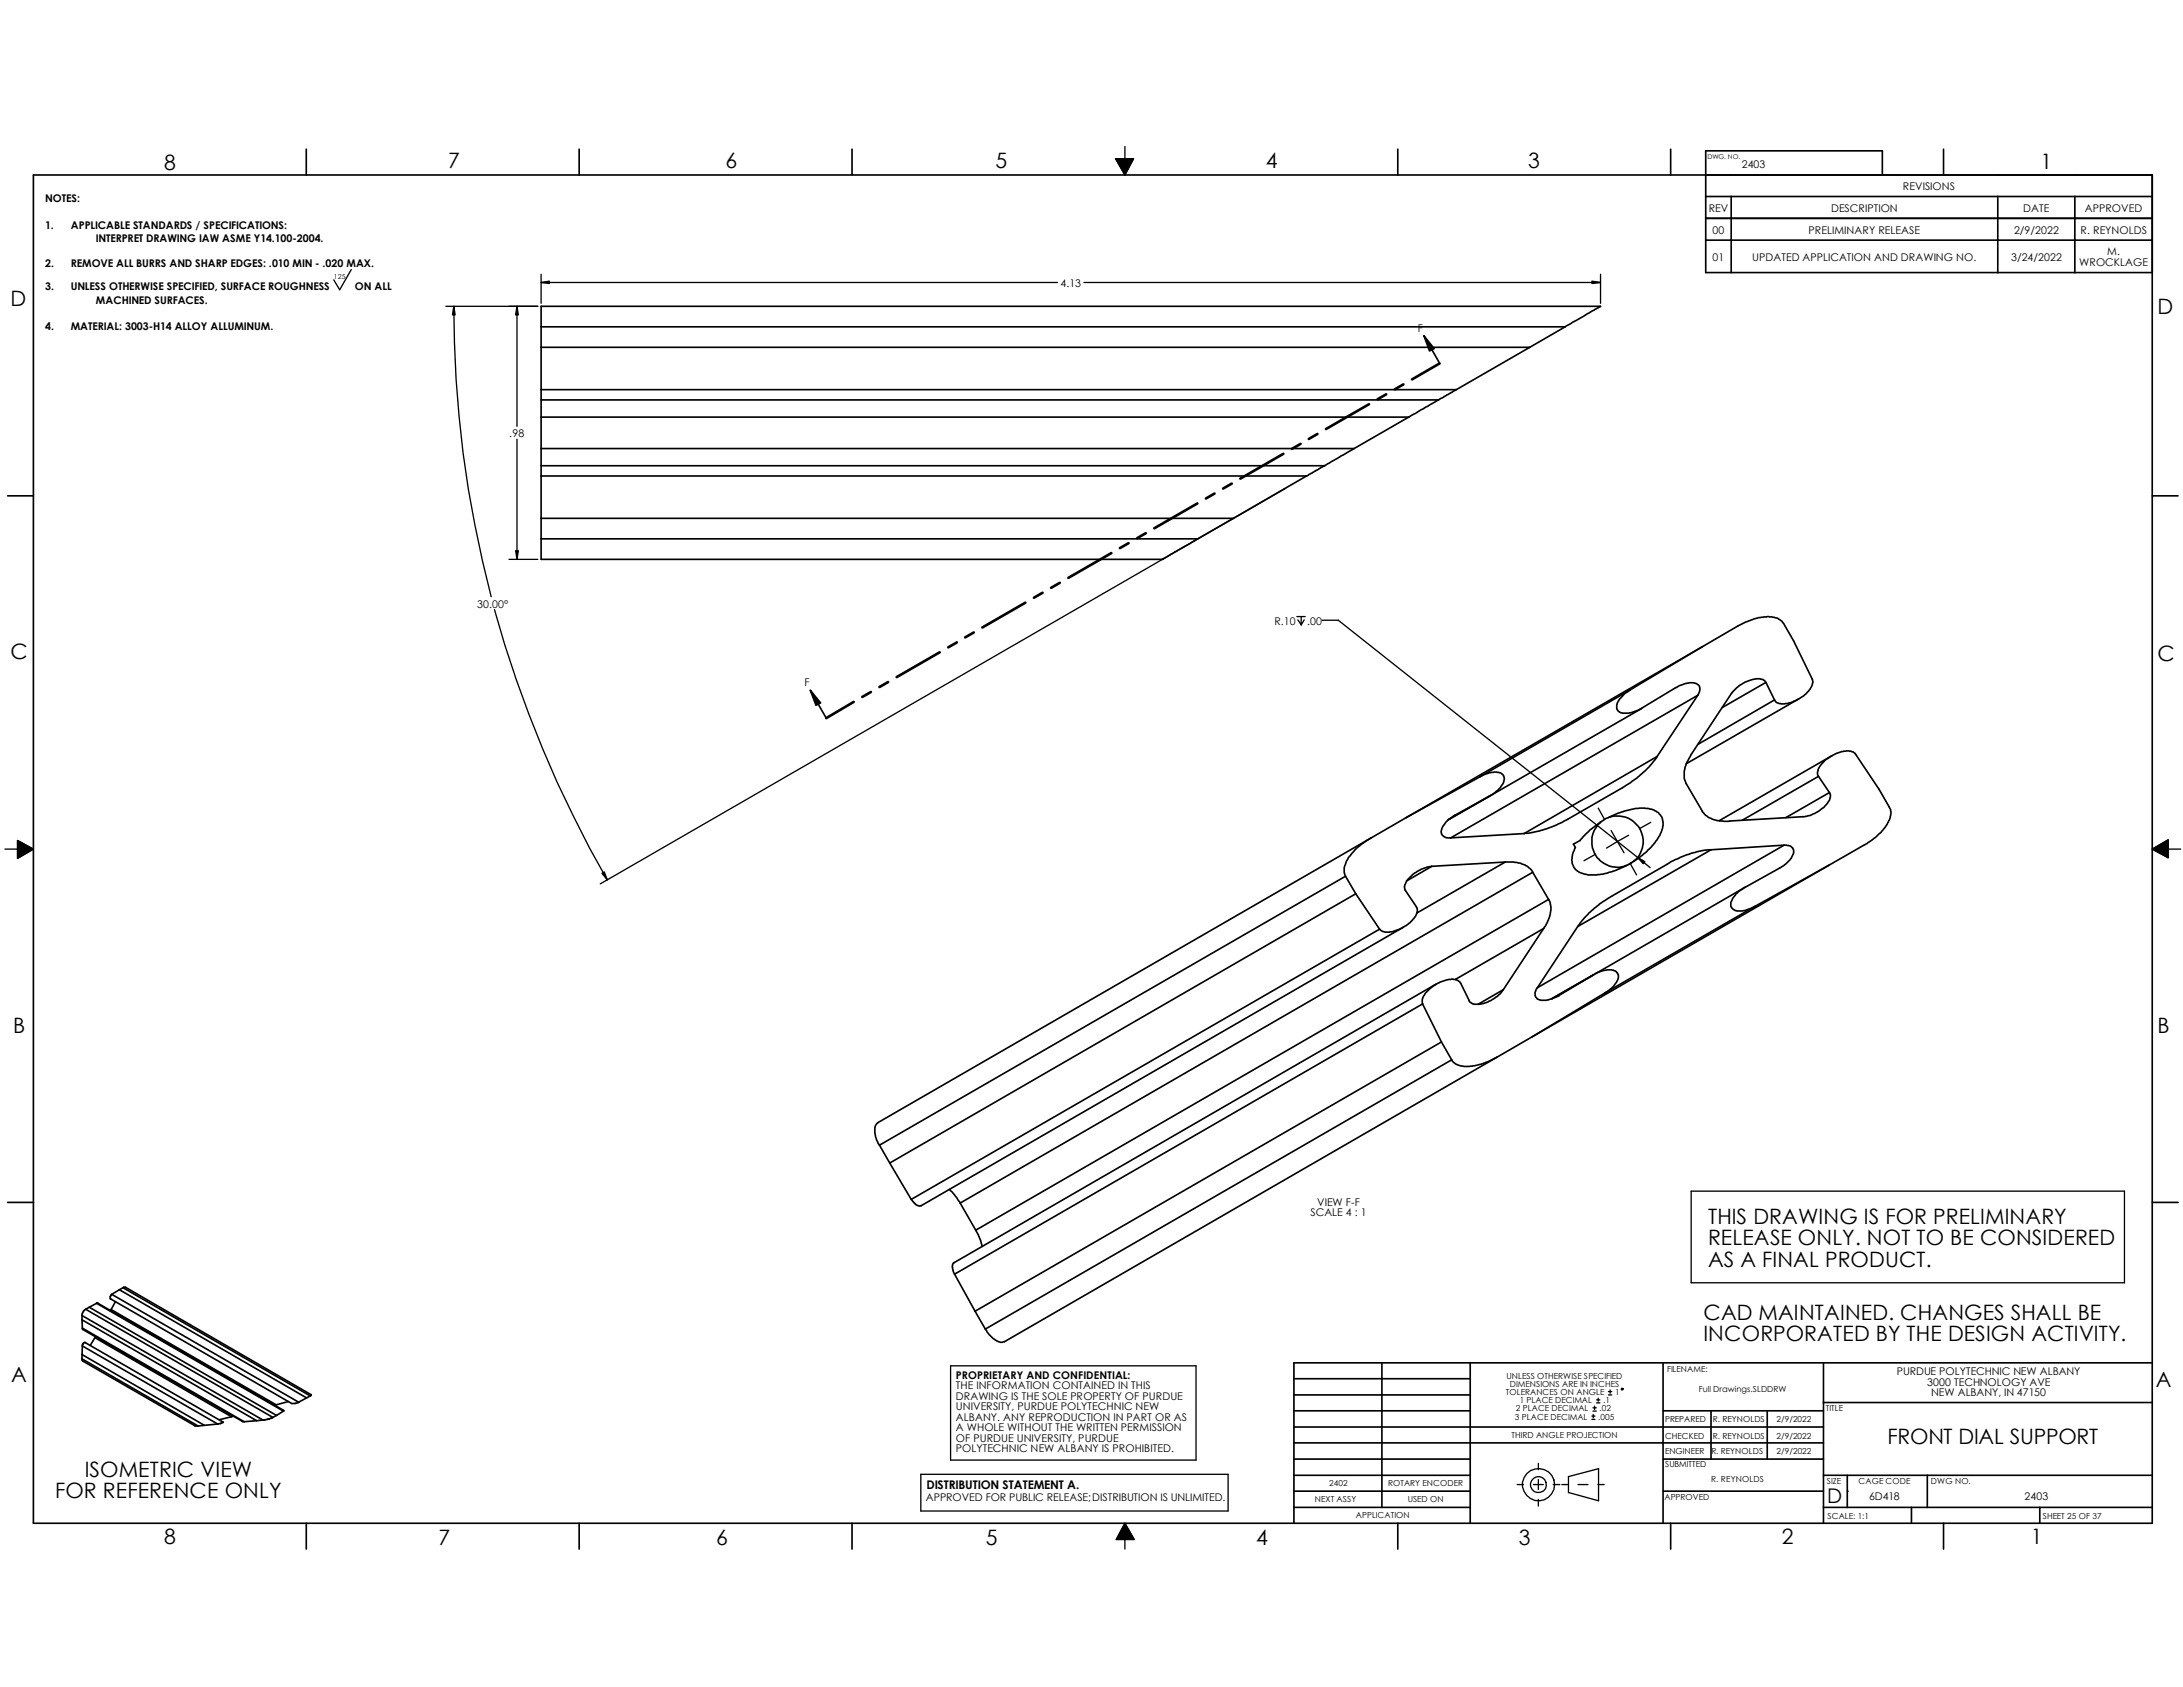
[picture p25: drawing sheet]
<svg xmlns="http://www.w3.org/2000/svg" width="279mm" height="216mm" viewBox="0 0 279 216" stroke-linecap="round" stroke-linejoin="round" font-family="sans-serif">
<defs><g id="words">
<g font-size="2.7">
<text x="21" y="21.7">8</text>
<text x="57.4" y="21.5">7</text>
<text x="92.9" y="21.5">6</text>
<text x="127.4" y="21.5">5</text>
<text x="162" y="21.5">4</text>
<text x="195.6" y="21.5">3</text>
<text x="261.2" y="21.6">1</text>
<text x="1.4" y="39.1">D</text>
<text x="276.1" y="40.1">D</text>
<text x="1.4" y="84.3">C</text>
<text x="276.1" y="84.5">C</text>
<text x="1.7" y="132.2">B</text>
<text x="276.1" y="132.2">B</text>
<text x="218.6" y="156.6">THIS DRAWING IS FOR PRELIMINARY</text>
<text x="218.6" y="159.4">RELEASE ONLY. NOT TO BE CONSIDERED</text>
<text x="218.6" y="162.1">AS A FINAL PRODUCT.</text>
<text x="218" y="168.9">CAD MAINTAINED. CHANGES SHALL BE</text>
<text x="218" y="171.6">INCORPORATED BY THE DESIGN ACTIVITY.</text>
<text x="1.4" y="176.8">A</text>
<text x="275.9" y="177.5">A</text>
<text x="241.6" y="184.8">FRONT DIAL SUPPORT</text>
<text x="7.1" y="191.7">FOR REFERENCE ONLY</text>
<text x="10.8" y="189">ISOMETRIC VIEW</text>
<text x="21" y="197.6">8</text>
<text x="56.1" y="197.8">7</text>
<text x="91.7" y="197.8">6</text>
<text x="126.2" y="197.8">5</text>
<text x="160.8" y="197.8">4</text>
<text x="194.4" y="197.8">3</text>
<text x="228" y="197.6">2</text>
<text x="259.9" y="197.6">1</text>
</g>
<text font-size="2.6" x="233.8" y="192.4">D</text>
<text font-size="1.5" x="118.6" y="190.6">DISTRIBUTION STATEMENT A.</text>
<g font-size="1.4">
<text x="222.9" y="21.5">2403</text>
<text x="5.8" y="25.9">NOTES:</text>
<text x="5.8" y="29.3">1.</text>
<text x="9.1" y="29.3">APPLICABLE STANDARDS / SPECIFICATIONS:</text>
<text x="218.7" y="27.1">REV</text>
<text x="219.2" y="29.9">00</text>
<text x="231.5" y="29.9">PRELIMINARY RELEASE</text>
<text x="234.4" y="27.1">DESCRIPTION</text>
<text x="243.5" y="24.3">REVISIONS</text>
<text x="257.8" y="29.9">2/9/2022</text>
<text x="259" y="27.1">DATE</text>
<text x="266.3" y="29.9">R. REYNOLDS</text>
<text x="266.8" y="27.1">APPROVED</text>
<text x="5.8" y="34.2">2.</text>
<text x="9.1" y="34.2">REMOVE ALL BURRS AND SHARP EDGES: .010 MIN - .020 MAX.</text>
<text x="12.3" y="31">INTERPRET DRAWING IAW ASME Y14.100-2004.</text>
<text x="219.2" y="33.4">01</text>
<text x="224.3" y="33.4">UPDATED APPLICATION AND DRAWING NO.</text>
<text x="257.4" y="33.4">3/24/2022</text>
<text x="266.1" y="34">WROCKLAGE</text>
<text x="269.7" y="32.7">M.</text>
<text x="5.8" y="37.2">3.</text>
<text x="9.1" y="37.2">UNLESS OTHERWISE SPECIFIED, SURFACE ROUGHNESS</text>
<text x="12.3" y="38.9">MACHINED SURFACES.</text>
<text x="45.4" y="37.2">ON ALL</text>
<text x="135.7" y="36.7">4.13</text>
<text x="5.8" y="42.2">4.</text>
<text x="9.1" y="42.2">MATERIAL: 3003-H14 ALLOY ALLUMINUM.</text>
<text x="181.5" y="42.5">F</text>
<text x="65.2" y="56">.98</text>
<text x="61.1" y="77.8">30.00°</text>
<text x="163.1" y="79.9">R.10</text>
<text x="167.3" y="79.9">.00</text>
<text x="103" y="87.8">F</text>
<text x="167.7" y="155.7">SCALE 4 : 1</text>
<text x="168.6" y="154.3">VIEW F-F</text>
<text x="122.3" y="176.4">PROPRIETARY AND CONFIDENTIAL:</text>
<text x="122.3" y="177.8">THE INFORMATION CONTAINED IN THIS</text>
<text x="122.3" y="179.1">DRAWING IS THE SOLE PROPERTY OF PURDUE</text>
<text x="242.8" y="176">PURDUE POLYTECHNIC NEW ALBANY</text>
<text x="246.7" y="177.3">3000 TECHNOLOGY AVE</text>
<text x="247.2" y="178.7">NEW ALBANY, IN 47150</text>
<text x="122.3" y="180.5">UNIVERSITY, PURDUE POLYTECHNIC NEW</text>
<text x="122.3" y="181.8">ALBANY. ANY REPRODUCTION IN PART OR AS</text>
<text x="122.3" y="183.2">A WHOLE WITHOUT THE WRITTEN PERMISSION</text>
<text x="122.3" y="184.5">OF PURDUE UNIVERSITY, PURDUE</text>
<text x="122.3" y="185.9">POLYTECHNIC NEW ALBANY IS PROHIBITED.</text>
<text x="239.2" y="192">6D418</text>
<text x="259.1" y="192">2403</text>
<text x="118.5" y="192.2">APPROVED FOR PUBLIC RELEASE;DISTRIBUTION IS UNLIMITED.</text>
</g>
<g font-size="1.1">
<text x="192.7" y="178.5">TOLERANCES ON ANGLE</text>
<text x="192.8" y="176.4">UNLESS OTHERWISE SPECIFIED</text>
<text x="193.3" y="177.5">DIMENSIONS ARE IN INCHES</text>
<text x="194.5" y="179.6">1 PLACE DECIMAL</text>
<text x="205.2" y="179.6">.1</text>
<text x="206.7" y="178.5">1</text>
<text x="213.4" y="175.6">FILENAME:</text>
<text x="217.4" y="178.1">Full Drawings.SLDDRW</text>
<text x="193.5" y="184.1">THIRD ANGLE PROJECTION</text>
<text x="193.9" y="181.7">3 PLACE DECIMAL</text>
<text x="194" y="180.6">2 PLACE DECIMAL</text>
<text x="204.6" y="181.7">.005</text>
<text x="204.7" y="180.6">.02</text>
<text x="213.1" y="182">PREPARED</text>
<text x="213.1" y="184.1">CHECKED</text>
<text x="219.2" y="182">R. REYNOLDS</text>
<text x="219.2" y="184.1">R. REYNOLDS</text>
<text x="227.4" y="182">2/9/2022</text>
<text x="227.4" y="184.1">2/9/2022</text>
<text x="233.7" y="180.6">TITLE</text>
<text x="170.1" y="190.2">2402</text>
<text x="177.7" y="190.2">ROTARY ENCODER</text>
<text x="213" y="191.9">APPROVED</text>
<text x="213.1" y="186.1">ENGINEER</text>
<text x="213.1" y="187.8">SUBMITTED</text>
<text x="219" y="189.7">R. REYNOLDS</text>
<text x="219" y="186.1">R. REYNOLDS</text>
<text x="227.4" y="186.1">2/9/2022</text>
<text x="233.8" y="189.9">SIZE</text>
<text x="237.9" y="189.9">CAGE CODE</text>
<text x="247.1" y="189.9">DWG NO.</text>
<text x="168.3" y="192.2">NEXT ASSY</text>
<text x="173.5" y="194.3">APPLICATION</text>
<text x="180.2" y="192.2">USED ON</text>
<text x="233.9" y="194.4">SCALE: 1:1</text>
<text x="261.5" y="194.4">SHEET 25 OF 37</text>
</g>
<text font-size=".9" x="42.7" y="35.6">125</text>
<text font-size=".8" x="218.5" y="20.4">DWG. NO.</text>
</g></defs>
<g fill="none" stroke="#000" stroke-width=".17">
<path d="M144 18.8v1.5M45 34.5l-1.5 2.6-.8-1.3M57.1 39.2h11.7M58.1 39.2a144.7 144.7 0 0 0 4.8 37.2M66.2 39.2v15.4M69.3 35.1v3.7M69.3 36.2h66M138.7 36.2h66.2M142.8 20.3h2.3l-1.1 2.1zM204.9 35.1v3.7M66.2 56.2v15.4M63.3 78a151 151 0 0 0 14.4 34.6"/>
<path d="M65.2 71.6h3.6M164.5 62.5l-87.7 50.6M166 78.9h1M166.1 79.3l.4 .7M166.5 78.9v1.1M166.9 79.3l-.4 .7M169.2 79.4h2.1l39.9 31.6M.6 108.7h1.6M2.2 107.6l2.1 1.1-2.1 1.2zM204.2 109.3l-1.5 .9M204.6 103.4l.8 1.5M206.2 106.3l.8 1.4"/>
<path d="M207 107.7l-1.4 .8M207 107.7l.9 1.4M208.4 106.9l-1.4 .8M208.7 110.5l.8 1.5M211.3 105.2l-1.5 .8M275.5 108.7l2-1.2v2.3zM277.5 108.7h1.6M216.5 152.4h55.4v11.8h-55.4zM121.7 174.8h31.4v12.1h-31.4zM204.1 180v.4M204.3 179.5h.5M204.3 179.2h.5"/>
<path d="M204.6 178.9v.4M205.9 178.5h.4M205.9 178.1h.4M206.1 177.9v.4M117.9 188.7h39.3v4.7h-39.3zM144 197v1.2M144 194.9l1.2 2.1h-2.3zM194.2 190h.8M196.3 190h1.2M196.9 187.3v.8M196.9 189.4v1.2M196.9 191.9v.8"/>
<path d="M198.8 190h.8M199.9 190h.8M200.7 189l3.9-1v4.1l-3.9-1.1zM202 190h1.2M203.8 181.7h.3M203.8 181.2h.3M203.9 180.6h.4M203.9 180.2h.4M203.9 181v.4M204.5 190h.8M236.4 190.8h.1"/>
<circle cx="207.6" cy="177.8" r=".12"/>
<circle cx="196.9" cy="190" r="1.02"/>
<circle cx="196.9" cy="190" r="2.07"/>
</g>
<path d="M58.1 39.2l.2 1.1h-.4zM66.2 39.2l.1 1.1h-.3zM69.3 36.2l1-.2v.3zM142.8 20.3h2.3l-1.1 2.1zM203.8 36l1.1 .2-1.1 .1zM66 70.5h.3l-.1 1.1zM2.2 107.6l2.1 1.1-2.1 1.2zM77 111.8l.3-.2 .4 1zM209.6 109.7l.9 .6-.2 .2zM275.5 108.7l2-1.2v2.3zM144 194.9l1.2 2.1h-2.3z" fill="#000" stroke="#000" stroke-width=".17"/>
<g fill="none" stroke="#000" stroke-width=".21">
<path d="M39.2 19.1v3.3M74.1 19.1v3.3M109.1 19.1v3.3M178.9 19.1v3.3M213.8 19.1v3.3M248.8 19.1v3.3M4.3 22.4h271.2v172.5h-271.2zM218.3 25.1h57.2M218.3 27.9h57.2M218.3 30.7h57.2M221.6 25.1v9.8M240.9 22.4v-3.1h-22.6v15.6h57.2"/>
<path d="M255.7 25.1v9.8M265.6 25.1v9.8M69.3 59.6h100.2M69.3 51.2h114.8M69.3 41.8v8.1M69.3 53.4v4M69.3 44.4h126.5M69.3 49.9h117.1M69.3 41.8h131M69.3 53.4h111M69.3 57.4h104M69.3 41.8v-2.6h135.6l-4.6 2.6"/>
<path d="M69.3 59.6v1.3M69.3 49.9v1.3M69.3 51.2v2.2M69.3 57.4v2.2M169.5 59.6l-2.3 1.3M173.3 57.4l-3.8 2.2M180.3 53.4l-7 4M182.2 43l2.1 3.5M184.1 51.2l-3.8 2.2M186.4 49.9l-2.3 1.3M195.8 44.4l-9.4 5.5M200.3 41.8l-4.5 2.6"/>
<path d="M1 63.5h3.3M69.3 60.9v8.1M69.3 69h84M69.3 66.3h88.6M69.3 60.9h97.9M153.3 69l-4.5 2.6h-79.5v-2.6M157.9 66.3l-4.6 2.7M167.2 60.9l-9.3 5.4M275.5 63.5h3.3M103.7 88.3l2 3.6M189.4 99.4l-9.4 5.2M189.4 99.4a3 3 0 0 1 2.8-.4 1.04 1.04 0 0 1-.1 1.6l-.8 .8-.7 .5"/>
<path d="M208.6 88.3l-19.2 11.1M208.6 88.3a3.7 3.7 0 0 0-1.7 2 .89 .89 0 0 0 1.2 1 4.2 4.2 0 0 0 2.1-.7l4.4-2.6a2.89 2.89 0 0 1 2.6-.5 .98 .98 0 0 1 .1 1.5M210.1 90.7l-24.7 14.2 5.2-3M212.1 96.8l-17 9.9M212.1 96.8a14 14 0 0 1-4.4 4l-7 4a13.5 13.5 0 0 1-5.6 1.9M217.3 89l-31.6 18.2M217.3 89l-5.2 7.8M217.9 82.8l4.9-2.9a6.8 6.8 0 0 1 4.2-.9l.6 .2 .7 .6 1.3 2.2 2.3 4.9a1.63 1.63 0 0 1-.6 1.7 4.2 4.2 0 0 1-3.7 1.4l-.3-.1-.2-.3M217.9 82.8l-9.3 5.5M217.9 82.8l-37.9 21.8M226 87.3l-5.6 3.3M226 87.3l1.1 2.3"/>
<path d="M226 87.3a1.57 1.57 0 0 0-1.8-.3 4.5 4.5 0 0 0-2.6 1.7l-5.1 7.9a4.4 4.4 0 0 0-.9 3l.2 .7 2 3.5a3.2 3.2 0 0 0 2.8 1.3l10.2-.6a4.4 4.4 0 0 0 3.4-2.3l.1-.5-.2-.3M227.1 89.6l-9.8 5.6M230.2 89.5l-14.4 8.2M232.7 99.4l-9.7 5.6M232.7 99.4l1.4 2M232.7 99.4a1.43 1.43 0 0 1 .6-1.7v-.1a4.4 4.4 0 0 1 3.6-1.5l.5 .3 3.1 4.6 1.3 2.3a2.24 2.24 0 0 1-.3 2.3 8.4 8.4 0 0 1-2.9 2.5l-4.5 2.6M234.4 96.7l-14.4 8.3M172.2 112.1l1.3 2.3M172.2 112.1l-59.6 34.5M173.5 114.4l3.1 4.5M173.5 114.4l-59.6 34.4M175.4 107.3l-63 36.4a1.48 1.48 0 0 0-.3 1.7l.1 .6 .4 .6"/>
<path d="M175.4 107.3a6.9 6.9 0 0 0-3.2 3.3l-.2 .4v.7l.2 .4M176.6 118.9l-60 34.6M179.6 118.7l-61.7 35.6a.99 .99 0 0 1-1-.5l-.3-.3M180 104.6l-4.6 2.7M183.3 110.9h-.1a4.2 4.2 0 0 0-3.4 2.4v.6l1.5 2.1a1.5 1.5 0 0 1-.5 1.8 4.6 4.6 0 0 1-3.7 1.5l-.5-.4M183.3 110.9l-3.3 1.8M186.3 104.3l-.2 .1M186.3 104.3a3.1 3.1 0 0 0-1.9 2.2 1.02 1.02 0 0 0 1.3 .7M190.6 101.9l-4.3 2.4M192.7 110.3l-11.3 6.5M192.7 110.3l-9.4 .6M192.7 110.3a3.8 3.8 0 0 1 3.3 1l.2 .3"/>
<path d="M195.1 106.7l-9.4 .5M196.2 111.6l2 3.5M196.2 111.6l-73.3 42.4M197.6 118.8l-11.3 6.5M197.6 118.8l-5.2 7.9M198.2 115.1a3.5 3.5 0 0 1-.3 3.3l-.3 .4M198.2 115.1l-73.3 42.3M201.9 118.6l-5.1 7.8M204.9 105.2a3.3 3.3 0 0 0-.7 4.2 3.3 3.3 0 0 0 4 1.4M206 104.6a9.6 9.6 0 0 1 4.9-1.1 2 2 0 0 1 1.8 2.8 8.5 8.5 0 0 1-3.5 3.9 3.3 3.3 0 0 0 .7-4.1 3.3 3.3 0 0 0-3.9-1.5zM206 104.6h-.1a11.4 11.4 0 0 0-2.9 2.1l-.4 .4a2.75 2.75 0 0 1-1.2 .9l.2 .5a2.68 2.68 0 0 0-.1 2.5 3.2 3.2 0 0 0 3 .9 12.3 12.3 0 0 0 4.2-1.5l.5-.3M219 108.8l-17.1 9.8"/>
<path d="M219 108.8a12.4 12.4 0 0 0-5.6 1.8l-7 4a13.7 13.7 0 0 0-4.5 4M223.3 113.6l-24.7 14.2 5.3-3M224.6 116l-19.2 11.1M228.3 108.2l-31.5 18.2M228.3 108.2l-9.3 .6M228.3 108.2a1.11 1.11 0 0 1 1.2 .5 1.91 1.91 0 0 1-.8 1.7l-.8 .6-4.5 2.5a3.3 3.3 0 0 0-1.9 2.2 .96 .96 0 0 0 1.3 .9l.5-.1 1.3-.5M234.1 110.7l-9.5 5.3M234.1 110.7l-38 22M234.1 101.4l-5.5 3.2M182.1 128.5l2.4 4.8M182.1 128.5l-59.9 34.6M183.8 125.9l-61.7 35.7a.85 .85 0 0 0-.1 1l.2 .5"/>
<path d="M184.5 133.3l1.3 2.3M184.5 133.3l-59.7 34.5M185.8 135.6l-59.7 34.5M191.6 135.3l-63 36.4a1.85 1.85 0 0 1-1.9-.8l-.6-.8M191.6 135.3a7.2 7.2 0 0 1-4.7 1.1l-.6-.3-.5-.5M192.4 126.7a4.5 4.5 0 0 1-3.7 1.8l-.7-.4-1.1-2.3a1.47 1.47 0 0 0-1.6-.4 4.5 4.5 0 0 0-3.3 2.5l.1 .6M192.4 126.7l-3.2 1.8M196.1 132.7l-4.5 2.6M196.8 126.4a.92 .92 0 0 0 .2 1.5 3.1 3.1 0 0 0 2.6-.5M199.6 127.4l-.2 .1M203.9 124.8a3.2 3.2 0 0 1 2.9-.5 1.09 1.09 0 0 1-.1 1.7l-.4 .4-.9 .7M203.9 124.8l-4.3 2.6"/>
<path d="M205.4 127.1l-9.3 5.6M1 153.9h3.3M112.6 146.6l1.3 2.2M113.9 148.8l2.7 4.7M121.5 152.2l.6 .7 .8 1.1M122.9 154l2 3.4M124.9 157.4l.3 .6 .5 1.5M275.5 153.9h3.3M10.5 168.4l23.2 13.3M10.5 168.4v.5M10.5 173.4v.5M10.5 168.9l22.4 12.9"/>
<path d="M10.5 168.9v1.1M10.5 173.4l15.7 9M10.5 173.9l14.9 8.6M10.5 173.9l.1 .3 14.4 8.3h.4M10.5 172.3v-.1a.36 .36 0 0 1 .4-.4l17.7 10.2-.3 .2h-.4M10.5 170l20.7 11.9M10.5 172.3l17.4 9.9M10.5 172.3v1.1M10.5 170l.1 .1 20.4 11.8h.2M11 167.6l-.3 .2-.2 .6M11 167.6l23.9 13.8M11.4 167.3l24 13.8"/>
<path d="M12.1 171.2l17.5 10.1M12.1 171.2l-.5 1M12.2 171.1l-.1 .1M12.4 166.8h.1l23.8 13.7v.1M12.4 166.8l-1.4 .8M12.4 166.8l23.9 13.8M14.2 167.6l-.1 .1M14.2 167.6l21.1 12.2M14.3 165.7l23.9 13.8M14.3 165.7a.37 .37 0 0 0-.1 .5l23.1 13.4h.5l.4-.1M14.8 166.6l-.6 1M15.3 165.1l-1 .6"/>
<path d="M15.3 165.1l23.9 13.8M15.7 164.8l.2-.1 .2 .1 23.7 13.7-.1 .1M15.7 164.8l24 13.8M15.7 164.8l-.4 .3M35.3 179.8h-.2M36.9 179.4l-1.6 .4M39.7 178.6l-1.5 .9M122.2 163.1l2.6 4.7M124.8 167.8l1.3 2.3M165.6 178.5h22.6M165.6 176.4h22.6M176.9 174.4v18.5"/>
<path d="M188.2 174.4v20.5M212.9 174.4v20.5M233.4 179.5h42.1M233.4 174.4v20.5M275.5 174.4h-109.9v20.5M26.2 182.4l-.8 .1M27.9 182.2l-1.7 .2M29.6 181.3l-1.5 .4M29.8 181.2l-.2 .1M32.9 181.8l-1.7 .1M33.7 181.7l-.8 .1M34.9 181.4l-.4 .2-.8 .1"/>
<path d="M35.4 181.1l-.5 .3M36.3 180.6l-.9 .5M39.2 194.9v3.3M74.1 194.9v3.3M109.1 194.9v3.3M165.6 192.9h22.6M165.6 188.8h22.6M165.6 190.8h22.6M165.6 186.7h22.6M165.6 184.7h67.8M165.6 182.6h67.8M165.6 180.6h22.6"/>
<path d="M178.9 194.9v3.3M212.9 190.8h20.5M212.9 186.7h20.5M212.9 180.6h20.5M213.8 194.9v3.3M219 180.6v6.1M226.2 180.6v6.1M233.4 192.9h42.1M233.4 188.8h42.1M236.4 188.8v4.1M244.6 192.9v2M246.7 188.8v4.1"/>
<path d="M248.8 194.9v3.3M261.1 192.9v2"/>
</g>
<g fill="none" stroke="#000" stroke-width=".34">
<path d="M164.3 58.1l-5.6 3.2M166.5 56.8l-1.1 .6M168.6 55.5l-1.1 .7M175.2 51.7l-5.5 3.2M177.4 50.5l-1.1 .6M179.6 49.2l-1.1 .6M184.2 46.5l-3.5 2.1M131.2 77.1l-5.5 3.2M133.4 75.9l-1.1 .6M135.6 74.6l-1.1 .6M142.2 70.8l-5.5 3.2M144.4 69.5l-1.1 .6"/>
<path d="M146.6 68.2l-1.1 .7M153.2 64.4l-5.5 3.2M155.4 63.2l-1.1 .6M157.6 61.9l-1.1 .6M109.3 89.8l-3.6 2.1M111.5 88.6l-1.1 .6M113.7 87.3l-1.1 .6M120.3 83.5l-5.5 3.2M122.5 82.2l-1.1 .6M124.6 80.9l-1.1 .7"/>
</g>
<path d="M182.2 43l1.4 1.6-.6 .3zM103.7 88.3l1.3 1.7-.6 .3z" fill="#000" stroke="#000" stroke-width=".21"/>
<use href="#words"/>
</svg>
